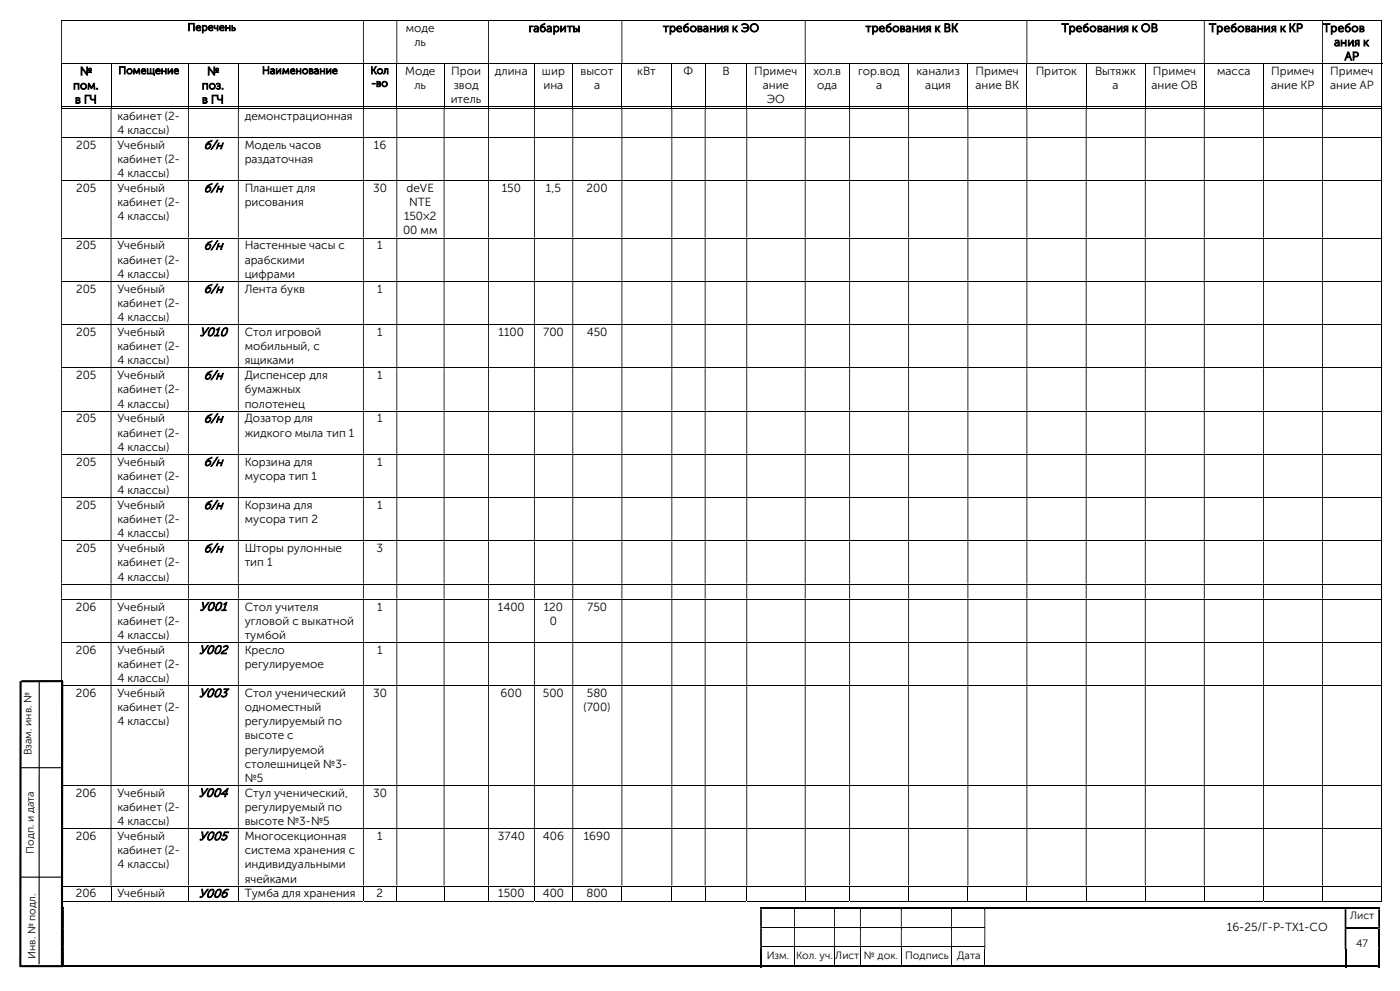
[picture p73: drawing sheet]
<svg xmlns="http://www.w3.org/2000/svg" width="420mm" height="297mm" viewBox="0 0 420 297" stroke-linecap="round" stroke-linejoin="round" font-family="sans-serif">
<defs><g id="words">
<g font-size="3.7">
<text x="61.1" y="44.6">б/н</text>
<text x="61.1" y="57.6">б/н</text>
<text x="61.1" y="74.8">б/н</text>
<text x="61.1" y="87.8">б/н</text>
<text x="59.8" y="100.7">У010</text>
<text x="61.1" y="113.7">б/н</text>
<text x="61.1" y="126.6">б/н</text>
<text x="61.1" y="139.6">б/н</text>
<text x="61.1" y="152.6">б/н</text>
<text x="61.1" y="165.5">б/н</text>
<text x="59.8" y="183">У001</text>
<text x="59.6" y="196">У002</text>
<text x="59.6" y="208.9">У003</text>
<text x="59.6" y="238.8">У004</text>
<text x="59.6" y="251.8">У005</text>
<text x="59.6" y="269">У006</text>
</g>
<g font-size="3.5">
<text x="121.8" y="9.6">моде</text>
<text x="158.6" y="9.6">габариты</text>
<text x="198.9" y="9.6">требования к ЭО</text>
<text x="259.7" y="9.6">требования к ВК</text>
<text x="318.5" y="9.6">Требования к ОВ</text>
<text x="362.7" y="9.6">Требования к КР</text>
<text x="396.9" y="9.6">Требов</text>
<text x="124.3" y="13.8">ль</text>
<text x="400.2" y="13.8">ания к</text>
<text x="24" y="22.5">№</text>
<text x="62.1" y="22.5">№</text>
<text x="121.5" y="22.5">Моде</text>
<text x="135.4" y="22.5">Прои</text>
<text x="148.5" y="22.5">длина</text>
<text x="162.6" y="22.5">шир</text>
<text x="174.2" y="22.5">высот</text>
<text x="191.2" y="22.5">кВт</text>
<text x="205.1" y="22.5">Ф</text>
<text x="216.7" y="22.5">В</text>
<text x="226.2" y="22.5">Примеч</text>
<text x="244" y="22.5">хол.в</text>
<text x="257.4" y="22.5">гор.вод</text>
<text x="275" y="22.5">канализ</text>
<text x="292.7" y="22.5">Примеч</text>
<text x="310.7" y="22.5">Приток</text>
<text x="328.5" y="22.5">Вытяжк</text>
<text x="345.9" y="22.5">Примеч</text>
<text x="365.1" y="22.5">масса</text>
<text x="381.3" y="22.5">Примеч</text>
<text x="399.1" y="22.5">Примеч</text>
<text x="403.4" y="18">АР</text>
<text x="21.9" y="26.8">пом.</text>
<text x="60.5" y="26.8">поз.</text>
<text x="124.3" y="26.8">ль</text>
<text x="136.1" y="26.8">звод</text>
<text x="163" y="26.8">ина</text>
<text x="178.2" y="26.8">а</text>
<text x="228.8" y="26.8">ание</text>
<text x="245.2" y="26.8">ода</text>
<text x="262.8" y="26.8">а</text>
<text x="277.6" y="26.8">ация</text>
<text x="292.7" y="26.8">ание ВК</text>
<text x="333.8" y="26.8">а</text>
<text x="345.4" y="26.8">ание ОВ</text>
<text x="381.3" y="26.8">ание КР</text>
<text x="399" y="26.8">ание АР</text>
<text x="22.5" y="31">в ГЧ</text>
<text x="35.2" y="35.9">кабинет (2-</text>
<text x="60.6" y="31">в ГЧ</text>
<text x="73.4" y="35.9">демонстрационная</text>
<text x="135.2" y="31">итель</text>
<text x="230" y="31">ЭО</text>
<text x="35.2" y="40.1">4 классы)</text>
<text x="22.8" y="44.6">205</text>
<text x="35.2" y="44.6">Учебный</text>
<text x="73.4" y="44.6">Модель часов</text>
<text x="112.1" y="44.6">16</text>
<text x="35.2" y="48.9">кабинет (2-</text>
<text x="35.2" y="53.1">4 классы)</text>
<text x="73.4" y="48.9">раздаточная</text>
<text x="22.8" y="57.6">205</text>
<text x="35.2" y="57.6">Учебный</text>
<text x="73.4" y="57.6">Планшет для</text>
<text x="111.9" y="57.6">30</text>
<text x="122" y="57.6">deVE</text>
<text x="150.5" y="57.6">150</text>
<text x="163.8" y="57.6">1,5</text>
<text x="176" y="57.6">200</text>
<text x="35.2" y="61.8">кабинет (2-</text>
<text x="73.4" y="61.8">рисования</text>
<text x="122.7" y="61.8">NTE</text>
<text x="35.2" y="66">4 классы)</text>
<text x="120.9" y="70.3">00 мм</text>
<text x="121.2" y="66">150×2</text>
<text x="22.8" y="74.8">205</text>
<text x="35.2" y="74.8">Учебный</text>
<text x="73.4" y="74.8">Настенные часы с</text>
<text x="113.2" y="74.8">1</text>
<text x="35.2" y="79">кабинет (2-</text>
<text x="35.2" y="83.2">4 классы)</text>
<text x="73.4" y="79">арабскими</text>
<text x="73.4" y="83.2">цифрами</text>
<text x="22.8" y="87.8">205</text>
<text x="35.2" y="87.8">Учебный</text>
<text x="73.4" y="87.8">Лента букв</text>
<text x="113.2" y="87.8">1</text>
<text x="35.2" y="92">кабинет (2-</text>
<text x="22.8" y="100.7">205</text>
<text x="35.2" y="100.7">Учебный</text>
<text x="35.2" y="96.2">4 классы)</text>
<text x="73.4" y="100.7">Стол игровой</text>
<text x="113.2" y="100.7">1</text>
<text x="149.6" y="100.7">1100</text>
<text x="163" y="100.7">700</text>
<text x="176" y="100.7">450</text>
<text x="35.2" y="104.9">кабинет (2-</text>
<text x="73.4" y="104.9">мобильный, с</text>
<text x="22.8" y="113.7">205</text>
<text x="35.2" y="113.7">Учебный</text>
<text x="35.2" y="109.2">4 классы)</text>
<text x="73.4" y="109.2">ящиками</text>
<text x="73.4" y="113.7">Диспенсер для</text>
<text x="113.2" y="113.7">1</text>
<text x="35.2" y="117.9">кабинет (2-</text>
<text x="73.4" y="117.9">бумажных</text>
<text x="35.2" y="122.1">4 классы)</text>
<text x="73.4" y="122.1">полотенец</text>
<text x="22.8" y="126.6">205</text>
<text x="35.2" y="126.6">Учебный</text>
<text x="35.2" y="130.9">кабинет (2-</text>
<text x="73.4" y="126.6">Дозатор для</text>
<text x="73.4" y="130.9">жидкого мыла тип 1</text>
<text x="113.2" y="126.6">1</text>
<text x="35.2" y="135.1">4 классы)</text>
<text x="22.8" y="139.6">205</text>
<text x="35.2" y="139.6">Учебный</text>
<text x="35.2" y="143.8">кабинет (2-</text>
<text x="73.4" y="139.6">Корзина для</text>
<text x="73.4" y="143.8">мусора тип 1</text>
<text x="113.2" y="139.6">1</text>
<text x="35.2" y="148.1">4 классы)</text>
<text x="22.8" y="152.6">205</text>
<text x="35.2" y="152.6">Учебный</text>
<text x="73.4" y="152.6">Корзина для</text>
<text x="113.2" y="152.6">1</text>
<text x="35.2" y="156.8">кабинет (2-</text>
<text x="35.2" y="161">4 классы)</text>
<text x="73.4" y="156.8">мусора тип 2</text>
<text x="22.8" y="165.5">205</text>
<text x="35.2" y="165.5">Учебный</text>
<text x="73.4" y="165.5">Шторы рулонные</text>
<text x="113" y="165.5">3</text>
<text x="35.2" y="169.8">кабинет (2-</text>
<text x="35.2" y="174">4 классы)</text>
<text x="73.4" y="169.8">тип 1</text>
<text x="22.7" y="183">206</text>
<text x="35.2" y="183">Учебный</text>
<text x="73.4" y="183">Стол учителя</text>
<text x="113.2" y="183">1</text>
<text x="149.4" y="183">1400</text>
<text x="163.1" y="183">120</text>
<text x="176.1" y="183">750</text>
<text x="35.2" y="187.2">кабинет (2-</text>
<text x="35.2" y="191.5">4 классы)</text>
<text x="73.4" y="187.2">угловой с выкатной</text>
<text x="73.4" y="191.5">тумбой</text>
<text x="165" y="187.2">0</text>
<text x="22.7" y="196">206</text>
<text x="35.2" y="196">Учебный</text>
<text x="73.4" y="196">Кресло</text>
<text x="113.2" y="196">1</text>
<text x="35.2" y="200.2">кабинет (2-</text>
<text x="73.4" y="200.2">регулируемое</text>
<text x="22.7" y="208.9">206</text>
<text x="35.2" y="208.9">Учебный</text>
<text x="35.2" y="204.4">4 классы)</text>
<text x="73.4" y="208.9">Стол ученический</text>
<text x="111.9" y="208.9">30</text>
<text x="150.2" y="208.9">600</text>
<text x="162.9" y="208.9">500</text>
<text x="176.1" y="208.9">580</text>
<text x="35.2" y="213.1">кабинет (2-</text>
<text x="73.4" y="213.1">одноместный</text>
<text x="175" y="213.1">(700)</text>
<text x="35.2" y="217.4">4 классы)</text>
<text x="73.4" y="217.4">регулируемый по</text>
<text x="73.4" y="221.6">высоте с</text>
<text x="73.4" y="225.8">регулируемой</text>
<text x="73.4" y="230.1">столешницей №3-</text>
<text x="22.7" y="238.8">206</text>
<text x="35.2" y="238.8">Учебный</text>
<text x="73.4" y="234.3">№5</text>
<text x="73.4" y="238.8">Стул ученический,</text>
<text x="111.9" y="238.8">30</text>
<text x="35.2" y="243">кабинет (2-</text>
<text x="73.4" y="243">регулируемый по</text>
<text x="22.7" y="251.8">206</text>
<text x="35.2" y="251.8">Учебный</text>
<text x="35.2" y="247.3">4 классы)</text>
<text x="73.4" y="247.3">высоте №3-№5</text>
<text x="73.4" y="251.8">Многосекционная</text>
<text x="113.2" y="251.8">1</text>
<text x="149.4" y="251.8">3740</text>
<text x="162.9" y="251.8">406</text>
<text x="175.1" y="251.8">1690</text>
<text x="35.2" y="256">кабинет (2-</text>
<text x="73.4" y="256">система хранения с</text>
<text x="35.2" y="260.3">4 классы)</text>
<text x="73.4" y="260.3">индивидуальными</text>
<text x="22.7" y="269">206</text>
<text x="35.2" y="269">Учебный</text>
<text x="73.4" y="264.5">ячейками</text>
<text x="73.4" y="269">Тумба для хранения</text>
<text x="113" y="269">2</text>
<text x="149.4" y="269">1500</text>
<text x="162.8" y="269">400</text>
<text x="175.9" y="269">800</text>
<text x="368" y="279">16-25/Г-Р-ТХ1-СО</text>
</g>
<g font-size="3.2">
<text x="56.3" y="9.2">Перечень</text>
<text x="35.5" y="22.2">Помещение</text>
<text x="78.6" y="22.2">Наименование</text>
<text x="111.1" y="22.2">Кол</text>
<text x="111.4" y="26">-во</text>
<text x="9.5" y="226.4" transform="rotate(-90 9.5 226.4)">Взам. инв. №</text>
<text x="10.2" y="255.9" transform="rotate(-90 10.2 255.9)">Подп. и дата</text>
<text x="405" y="275.5">Лист</text>
<text x="10.6" y="287.4" transform="rotate(-90 10.6 287.4)">Инв. № подл.</text>
<text x="230" y="287.4">Изм.</text>
<text x="238.8" y="287.4">Кол. уч.</text>
<text x="250.6" y="287.4">Лист</text>
<text x="259.2" y="287.4">№ док.</text>
<text x="271.6" y="287.4">Подпись</text>
<text x="287.1" y="287.4">Дата</text>
<text x="406.9" y="283.8">47</text>
</g>
</g></defs>
<g fill="none" stroke="#000" stroke-width=".3">
<path d="M18.3 6.1h396.1M18.3 19.1h396.4M18.5 19.2v13M33.3 19.2v13M56.5 19.2v13M71.5 19.2v13M109 19.2v13M119 19.2v13M133.2 19.2v13M146.6 19.2v13M160.3 19.2v13M171.8 19.2v13"/>
<path d="M186.6 19.2v13M201.5 19.2v13M211.5 19.2v13M224 19.2v13M241.6 19.2v13M254.9 19.2v13M272.6 19.2v13M290.4 19.2v13M308.1 19.2v13M325.8 19.2v13M343.6 19.2v13M361.3 19.2v13"/>
<path d="M379.1 19.2v13M396.7 19.2v13M414.5 6.3v12.7M414.5 19.2v13M18.3 32h14.9M18.3 32.4h396.1M33.4 32h23M56.6 32h14.8M71.6 32h37.3M109.1 32h9.8M119.2 32h13.9M133.3 32h13.1"/>
<path d="M146.7 32h13.5M160.4 32h11.3M172 32h14.4M186.7 32h14.7M201.7 32h9.7M211.7 32h12.2M224.2 32h17.2M241.7 32h13.1M255 32h17.5M272.7 32h17.5M290.5 32h17.4M308.2 32h17.5"/>
<path d="M326 32h17.5M343.7 32h17.4M361.4 32h17.5M379.2 32h17.4M396.9 32h17.5M414.5 32.6v8.5M18.3 41.2h396.1M18.3 54.1h396.1M414.5 41.3v12.7M414.5 54.3v16.9M18.3 71.3h396.1M414.5 71.5v12.7"/>
<path d="M18.3 84.3h396.1M18.3 97.3h396.1M414.5 84.4v12.8M414.5 97.4v12.7M18.3 110.2h396.1M414.5 110.4v12.7M18.3 123.2h396.1M18.3 136.1h396.1M414.5 123.3v12.7M414.5 136.3v12.7M18.3 149.1h396.1M414.5 149.3v12.7"/>
<path d="M18.3 162.1h396.1M18.3 175h396.1M18.3 179.5h396.1M414.5 162.2v12.7M414.5 175.2v4.2M414.5 179.7v12.7M18.3 192.5h396.1M414.5 192.7v12.7M18.3 205.5h396.1M414.5 205.6v29.6M18.3 235.4h396.1M414.5 235.5v12.7"/>
<path d="M18.3 248.3h396.1M414.5 248.5v16.9M18.3 265.6h396.1M18.3 270h14.9M18.5 265.7v4.5M33.3 265.7v4.5M33.4 270h23M56.5 265.7v4.5M56.6 270h14.8M71.5 265.7v4.5M71.6 270h37.3M109 265.7v4.5"/>
<path d="M109.1 270h9.8M119 265.7v4.5M119.2 270h13.9M133.2 265.7v4.5M133.3 270h13.1M146.6 265.7v4.5M146.7 270h13.5M160.3 265.7v4.5M160.4 270h11.3M171.8 265.7v4.5M172 270h14.4M186.6 265.7v4.5"/>
<path d="M186.7 270h14.7M201.5 265.7v4.5M201.7 270h9.7M211.5 265.7v4.5M211.7 270h12.2M224 265.7v4.5M224.2 270h17.2M228.6 277.9h9.6M238.5 277.9h11.7M241.6 265.7v4.5M241.7 270h13.1M250.5 277.9h7.5"/>
<path d="M254.9 265.7v4.5M255 270h17.5M258.2 277.9h12.1M270.5 277.9h14.8M272.6 265.7v4.5M272.7 270h17.5M285.6 277.9h9.7M290.4 265.7v4.5M290.5 270h17.4M308.1 265.7v4.5M308.2 270h17.5M325.8 265.7v4.5"/>
<path d="M326 270h17.5M343.6 265.7v4.5M343.7 270h17.4M361.3 265.7v4.5M361.4 270h17.5M379.1 265.7v4.5M379.2 270h17.4M396.7 265.7v4.5M396.9 270h17.5M414.5 265.7v4.5M228.6 283.8h9.6M238.3 284.4v5"/>
<path d="M238.5 283.8h11.7M250.4 284.4v5M250.5 283.8h7.5M258.1 284.4v5M258.2 283.8h12.1M270.4 284.4v5M270.5 283.8h14.8M285.5 284.4v5M285.6 283.8h9.7M295.4 284.4v5"/>
</g>
<g fill="#000">
<path d="M414.4 6h.3v.3h-.3zM18.3 6.3h.3v12.7h-.3zM108.9 6.3h.2v12.7h-.2zM118.9 6.3h.3v12.7h-.3zM146.4 6.3h.3v12.7h-.3zM186.4 6.3h.3v12.7h-.3zM241.4 6.3h.3v12.7h-.3zM307.9 6.3h.3v12.7h-.3zM361.1 6.3h.3v12.7h-.3zM396.6 6.3h.3v12.7h-.3z" fill-rule="evenodd"/>
<path d="M414.4 32.3h.3v.3h-.3zM18.3 32.6h.3v8.5h-.3zM33.2 32.6h.2v8.5h-.2zM56.4 32.6h.2v8.5h-.2zM71.4 32.6h.2v8.5h-.2zM108.9 32.6h.2v8.5h-.2zM118.9 32.6h.3v8.5h-.3zM133.1 32.6h.2v8.5h-.2zM146.4 32.6h.3v8.5h-.3zM160.2 32.6h.2v8.5h-.2zM171.7 32.6h.3v8.5h-.3zM186.4 32.6h.3v8.5h-.3zM201.4 32.6h.3v8.5h-.3zM211.4 32.6h.3v8.5h-.3zM223.9 32.6h.3v8.5h-.3zM241.4 32.6h.3v8.5h-.3zM254.8 32.6h.2v8.5h-.2zM272.5 32.6h.2v8.5h-.2zM290.2 32.6h.3v8.5h-.3zM307.9 32.6h.3v8.5h-.3zM325.7 32.6h.3v8.5h-.3zM343.5 32.6h.2v8.5h-.2zM361.1 32.6h.3v8.5h-.3zM378.9 32.6h.3v8.5h-.3zM396.6 32.6h.3v8.5h-.3z" fill-rule="evenodd"/>
<path d="M414.4 41.1h.3v.2h-.3zM18.3 41.3h.3v12.7h-.3zM33.2 41.3h.2v12.7h-.2zM56.4 41.3h.2v12.7h-.2zM71.4 41.3h.2v12.7h-.2zM108.9 41.3h.2v12.7h-.2zM118.9 41.3h.3v12.7h-.3zM133.1 41.3h.2v12.7h-.2zM146.4 41.3h.3v12.7h-.3zM160.2 41.3h.2v12.7h-.2zM171.7 41.3h.3v12.7h-.3zM186.4 41.3h.3v12.7h-.3zM201.4 41.3h.3v12.7h-.3zM211.4 41.3h.3v12.7h-.3zM223.9 41.3h.3v12.7h-.3zM241.4 41.3h.3v12.7h-.3zM254.8 41.3h.2v12.7h-.2zM272.5 41.3h.2v12.7h-.2zM290.2 41.3h.3v12.7h-.3zM307.9 41.3h.3v12.7h-.3zM325.7 41.3h.3v12.7h-.3zM343.5 41.3h.2v12.7h-.2zM361.1 41.3h.3v12.7h-.3zM378.9 41.3h.3v12.7h-.3zM396.6 41.3h.3v12.7h-.3z" fill-rule="evenodd"/>
<path d="M414.4 54h.3v.3h-.3zM18.3 54.3h.3v16.9h-.3zM33.2 54.3h.2v16.9h-.2zM56.4 54.3h.2v16.9h-.2zM71.4 54.3h.2v16.9h-.2zM108.9 54.3h.2v16.9h-.2zM118.9 54.3h.3v16.9h-.3zM133.1 54.3h.2v16.9h-.2zM146.4 54.3h.3v16.9h-.3zM160.2 54.3h.2v16.9h-.2zM171.7 54.3h.3v16.9h-.3zM186.4 54.3h.3v16.9h-.3zM201.4 54.3h.3v16.9h-.3zM211.4 54.3h.3v16.9h-.3zM223.9 54.3h.3v16.9h-.3zM241.4 54.3h.3v16.9h-.3zM254.8 54.3h.2v16.9h-.2zM272.5 54.3h.2v16.9h-.2zM290.2 54.3h.3v16.9h-.3zM307.9 54.3h.3v16.9h-.3zM325.7 54.3h.3v16.9h-.3zM343.5 54.3h.2v16.9h-.2zM361.1 54.3h.3v16.9h-.3zM378.9 54.3h.3v16.9h-.3zM396.6 54.3h.3v16.9h-.3z" fill-rule="evenodd"/>
<path d="M414.4 71.2h.3v.3h-.3zM18.3 71.5h.3v12.7h-.3zM33.2 71.5h.2v12.7h-.2zM56.4 71.5h.2v12.7h-.2zM71.4 71.5h.2v12.7h-.2zM108.9 71.5h.2v12.7h-.2zM118.9 71.5h.3v12.7h-.3zM133.1 71.5h.2v12.7h-.2zM146.4 71.5h.3v12.7h-.3zM160.2 71.5h.2v12.7h-.2zM171.7 71.5h.3v12.7h-.3zM186.4 71.5h.3v12.7h-.3zM201.4 71.5h.3v12.7h-.3zM211.4 71.5h.3v12.7h-.3zM223.9 71.5h.3v12.7h-.3zM241.4 71.5h.3v12.7h-.3zM254.8 71.5h.2v12.7h-.2zM272.5 71.5h.2v12.7h-.2zM290.2 71.5h.3v12.7h-.3zM307.9 71.5h.3v12.7h-.3zM325.7 71.5h.3v12.7h-.3zM343.5 71.5h.2v12.7h-.2zM361.1 71.5h.3v12.7h-.3zM378.9 71.5h.3v12.7h-.3zM396.6 71.5h.3v12.7h-.3z" fill-rule="evenodd"/>
<path d="M414.4 84.2h.3v.2h-.3zM18.3 84.4h.3v12.8h-.3zM33.2 84.4h.2v12.8h-.2zM56.4 84.4h.2v12.8h-.2zM71.4 84.4h.2v12.8h-.2zM108.9 84.4h.2v12.8h-.2zM118.9 84.4h.3v12.8h-.3zM133.1 84.4h.2v12.8h-.2zM146.4 84.4h.3v12.8h-.3zM160.2 84.4h.2v12.8h-.2zM171.7 84.4h.3v12.8h-.3zM186.4 84.4h.3v12.8h-.3zM201.4 84.4h.3v12.8h-.3zM211.4 84.4h.3v12.8h-.3zM223.9 84.4h.3v12.8h-.3zM241.4 84.4h.3v12.8h-.3zM254.8 84.4h.2v12.8h-.2zM272.5 84.4h.2v12.8h-.2zM290.2 84.4h.3v12.8h-.3zM307.9 84.4h.3v12.8h-.3zM325.7 84.4h.3v12.8h-.3zM343.5 84.4h.2v12.8h-.2zM361.1 84.4h.3v12.8h-.3zM378.9 84.4h.3v12.8h-.3zM396.6 84.4h.3v12.8h-.3z" fill-rule="evenodd"/>
<path d="M414.4 97.2h.3v.2h-.3zM18.3 97.4h.3v12.7h-.3zM33.2 97.4h.2v12.7h-.2zM56.4 97.4h.2v12.7h-.2zM71.4 97.4h.2v12.7h-.2zM108.9 97.4h.2v12.7h-.2zM118.9 97.4h.3v12.7h-.3zM133.1 97.4h.2v12.7h-.2zM146.4 97.4h.3v12.7h-.3zM160.2 97.4h.2v12.7h-.2zM171.7 97.4h.3v12.7h-.3zM186.4 97.4h.3v12.7h-.3zM201.4 97.4h.3v12.7h-.3zM211.4 97.4h.3v12.7h-.3zM223.9 97.4h.3v12.7h-.3zM241.4 97.4h.3v12.7h-.3zM254.8 97.4h.2v12.7h-.2zM272.5 97.4h.2v12.7h-.2zM290.2 97.4h.3v12.7h-.3zM307.9 97.4h.3v12.7h-.3zM325.7 97.4h.3v12.7h-.3zM343.5 97.4h.2v12.7h-.2zM361.1 97.4h.3v12.7h-.3zM378.9 97.4h.3v12.7h-.3zM396.6 97.4h.3v12.7h-.3z" fill-rule="evenodd"/>
<path d="M414.4 110.1h.3v.3h-.3zM18.3 110.4h.3v12.7h-.3zM33.2 110.4h.2v12.7h-.2zM56.4 110.4h.2v12.7h-.2zM71.4 110.4h.2v12.7h-.2zM108.9 110.4h.2v12.7h-.2zM118.9 110.4h.3v12.7h-.3zM133.1 110.4h.2v12.7h-.2zM146.4 110.4h.3v12.7h-.3zM160.2 110.4h.2v12.7h-.2zM171.7 110.4h.3v12.7h-.3zM186.4 110.4h.3v12.7h-.3zM201.4 110.4h.3v12.7h-.3zM211.4 110.4h.3v12.7h-.3zM223.9 110.4h.3v12.7h-.3zM241.4 110.4h.3v12.7h-.3zM254.8 110.4h.2v12.7h-.2zM272.5 110.4h.2v12.7h-.2zM290.2 110.4h.3v12.7h-.3zM307.9 110.4h.3v12.7h-.3zM325.7 110.4h.3v12.7h-.3zM343.5 110.4h.2v12.7h-.2zM361.1 110.4h.3v12.7h-.3zM378.9 110.4h.3v12.7h-.3zM396.6 110.4h.3v12.7h-.3z" fill-rule="evenodd"/>
<path d="M414.4 123.1h.3v.2h-.3zM18.3 123.3h.3v12.7h-.3zM33.2 123.3h.2v12.7h-.2zM56.4 123.3h.2v12.7h-.2zM71.4 123.3h.2v12.7h-.2zM108.9 123.3h.2v12.7h-.2zM118.9 123.3h.3v12.7h-.3zM133.1 123.3h.2v12.7h-.2zM146.4 123.3h.3v12.7h-.3zM160.2 123.3h.2v12.7h-.2zM171.7 123.3h.3v12.7h-.3zM186.4 123.3h.3v12.7h-.3zM201.4 123.3h.3v12.7h-.3zM211.4 123.3h.3v12.7h-.3zM223.9 123.3h.3v12.7h-.3zM241.4 123.3h.3v12.7h-.3zM254.8 123.3h.2v12.7h-.2zM272.5 123.3h.2v12.7h-.2zM290.2 123.3h.3v12.7h-.3zM307.9 123.3h.3v12.7h-.3zM325.7 123.3h.3v12.7h-.3zM343.5 123.3h.2v12.7h-.2zM361.1 123.3h.3v12.7h-.3zM378.9 123.3h.3v12.7h-.3zM396.6 123.3h.3v12.7h-.3z" fill-rule="evenodd"/>
<path d="M414.4 136h.3v.3h-.3zM18.3 136.3h.3v12.7h-.3zM33.2 136.3h.2v12.7h-.2zM56.4 136.3h.2v12.7h-.2zM71.4 136.3h.2v12.7h-.2zM108.9 136.3h.2v12.7h-.2zM118.9 136.3h.3v12.7h-.3zM133.1 136.3h.2v12.7h-.2zM146.4 136.3h.3v12.7h-.3zM160.2 136.3h.2v12.7h-.2zM171.7 136.3h.3v12.7h-.3zM186.4 136.3h.3v12.7h-.3zM201.4 136.3h.3v12.7h-.3zM211.4 136.3h.3v12.7h-.3zM223.9 136.3h.3v12.7h-.3zM241.4 136.3h.3v12.7h-.3zM254.8 136.3h.2v12.7h-.2zM272.5 136.3h.2v12.7h-.2zM290.2 136.3h.3v12.7h-.3zM307.9 136.3h.3v12.7h-.3zM325.7 136.3h.3v12.7h-.3zM343.5 136.3h.2v12.7h-.2zM361.1 136.3h.3v12.7h-.3zM378.9 136.3h.3v12.7h-.3zM396.6 136.3h.3v12.7h-.3z" fill-rule="evenodd"/>
<path d="M414.4 149h.3v.3h-.3zM18.3 149.3h.3v12.7h-.3zM33.2 149.3h.2v12.7h-.2zM56.4 149.3h.2v12.7h-.2zM71.4 149.3h.2v12.7h-.2zM108.9 149.3h.2v12.7h-.2zM118.9 149.3h.3v12.7h-.3zM133.1 149.3h.2v12.7h-.2zM146.4 149.3h.3v12.7h-.3zM160.2 149.3h.2v12.7h-.2zM171.7 149.3h.3v12.7h-.3zM186.4 149.3h.3v12.7h-.3zM201.4 149.3h.3v12.7h-.3zM211.4 149.3h.3v12.7h-.3zM223.9 149.3h.3v12.7h-.3zM241.4 149.3h.3v12.7h-.3zM254.8 149.3h.2v12.7h-.2zM272.5 149.3h.2v12.7h-.2zM290.2 149.3h.3v12.7h-.3zM307.9 149.3h.3v12.7h-.3zM325.7 149.3h.3v12.7h-.3zM343.5 149.3h.2v12.7h-.2zM361.1 149.3h.3v12.7h-.3zM378.9 149.3h.3v12.7h-.3zM396.6 149.3h.3v12.7h-.3z" fill-rule="evenodd"/>
<path d="M414.4 162h.3v.2h-.3zM18.3 162.2h.3v12.7h-.3zM33.2 162.2h.2v12.7h-.2zM56.4 162.2h.2v12.7h-.2zM71.4 162.2h.2v12.7h-.2zM108.9 162.2h.2v12.7h-.2zM118.9 162.2h.3v12.7h-.3zM133.1 162.2h.2v12.7h-.2zM146.4 162.2h.3v12.7h-.3zM160.2 162.2h.2v12.7h-.2zM171.7 162.2h.3v12.7h-.3zM186.4 162.2h.3v12.7h-.3zM201.4 162.2h.3v12.7h-.3zM211.4 162.2h.3v12.7h-.3zM223.9 162.2h.3v12.7h-.3zM241.4 162.2h.3v12.7h-.3zM254.8 162.2h.2v12.7h-.2zM272.5 162.2h.2v12.7h-.2zM290.2 162.2h.3v12.7h-.3zM307.9 162.2h.3v12.7h-.3zM325.7 162.2h.3v12.7h-.3zM343.5 162.2h.2v12.7h-.2zM361.1 162.2h.3v12.7h-.3zM378.9 162.2h.3v12.7h-.3zM396.6 162.2h.3v12.7h-.3z" fill-rule="evenodd"/>
<path d="M414.4 174.9h.3v.3h-.3zM18.3 175.2h.3v4.2h-.3zM33.2 175.2h.2v4.2h-.2zM56.4 175.2h.2v4.2h-.2zM71.4 175.2h.2v4.2h-.2zM108.9 175.2h.2v4.2h-.2zM118.9 175.2h.3v4.2h-.3zM133.1 175.2h.2v4.2h-.2zM146.4 175.2h.3v4.2h-.3zM160.2 175.2h.2v4.2h-.2zM171.7 175.2h.3v4.2h-.3zM186.4 175.2h.3v4.2h-.3zM201.4 175.2h.3v4.2h-.3zM211.4 175.2h.3v4.2h-.3zM223.9 175.2h.3v4.2h-.3zM241.4 175.2h.3v4.2h-.3zM254.8 175.2h.2v4.2h-.2zM272.5 175.2h.2v4.2h-.2zM290.2 175.2h.3v4.2h-.3zM307.9 175.2h.3v4.2h-.3zM325.7 175.2h.3v4.2h-.3zM343.5 175.2h.2v4.2h-.2zM361.1 175.2h.3v4.2h-.3zM378.9 175.2h.3v4.2h-.3zM396.6 175.2h.3v4.2h-.3z" fill-rule="evenodd"/>
<path d="M414.4 179.4h.3v.3h-.3zM18.3 179.7h.3v12.7h-.3zM33.2 179.7h.2v12.7h-.2zM56.4 179.7h.2v12.7h-.2zM71.4 179.7h.2v12.7h-.2zM108.9 179.7h.2v12.7h-.2zM118.9 179.7h.3v12.7h-.3zM133.1 179.7h.2v12.7h-.2zM146.4 179.7h.3v12.7h-.3zM160.2 179.7h.2v12.7h-.2zM171.7 179.7h.3v12.7h-.3zM186.4 179.7h.3v12.7h-.3zM201.4 179.7h.3v12.7h-.3zM211.4 179.7h.3v12.7h-.3zM223.9 179.7h.3v12.7h-.3zM241.4 179.7h.3v12.7h-.3zM254.8 179.7h.2v12.7h-.2zM272.5 179.7h.2v12.7h-.2zM290.2 179.7h.3v12.7h-.3zM307.9 179.7h.3v12.7h-.3zM325.7 179.7h.3v12.7h-.3zM343.5 179.7h.2v12.7h-.2zM361.1 179.7h.3v12.7h-.3zM378.9 179.7h.3v12.7h-.3zM396.6 179.7h.3v12.7h-.3z" fill-rule="evenodd"/>
<path d="M414.4 192.4h.3v.3h-.3zM18.3 192.7h.3v12.7h-.3zM33.2 192.7h.2v12.7h-.2zM56.4 192.7h.2v12.7h-.2zM71.4 192.7h.2v12.7h-.2zM108.9 192.7h.2v12.7h-.2zM118.9 192.7h.3v12.7h-.3zM133.1 192.7h.2v12.7h-.2zM146.4 192.7h.3v12.7h-.3zM160.2 192.7h.2v12.7h-.2zM171.7 192.7h.3v12.7h-.3zM186.4 192.7h.3v12.7h-.3zM201.4 192.7h.3v12.7h-.3zM211.4 192.7h.3v12.7h-.3zM223.9 192.7h.3v12.7h-.3zM241.4 192.7h.3v12.7h-.3zM254.8 192.7h.2v12.7h-.2zM272.5 192.7h.2v12.7h-.2zM290.2 192.7h.3v12.7h-.3zM307.9 192.7h.3v12.7h-.3zM325.7 192.7h.3v12.7h-.3zM343.5 192.7h.2v12.7h-.2zM361.1 192.7h.3v12.7h-.3zM378.9 192.7h.3v12.7h-.3zM396.6 192.7h.3v12.7h-.3z" fill-rule="evenodd"/>
<path d="M414.4 205.4h.3v.2h-.3zM18.3 205.6h.3v29.6h-.3zM33.2 205.6h.2v29.6h-.2zM56.4 205.6h.2v29.6h-.2zM71.4 205.6h.2v29.6h-.2zM108.9 205.6h.2v29.6h-.2zM118.9 205.6h.3v29.6h-.3zM133.1 205.6h.2v29.6h-.2zM146.4 205.6h.3v29.6h-.3zM160.2 205.6h.2v29.6h-.2zM171.7 205.6h.3v29.6h-.3zM186.4 205.6h.3v29.6h-.3zM201.4 205.6h.3v29.6h-.3zM211.4 205.6h.3v29.6h-.3zM223.9 205.6h.3v29.6h-.3zM241.4 205.6h.3v29.6h-.3zM254.8 205.6h.2v29.6h-.2zM272.5 205.6h.2v29.6h-.2zM290.2 205.6h.3v29.6h-.3zM307.9 205.6h.3v29.6h-.3zM325.7 205.6h.3v29.6h-.3zM343.5 205.6h.2v29.6h-.2zM361.1 205.6h.3v29.6h-.3zM378.9 205.6h.3v29.6h-.3zM396.6 205.6h.3v29.6h-.3z" fill-rule="evenodd"/>
<path d="M414.4 235.2h.3v.3h-.3zM18.3 235.5h.3v12.7h-.3zM33.2 235.5h.2v12.7h-.2zM56.4 235.5h.2v12.7h-.2zM71.4 235.5h.2v12.7h-.2zM108.9 235.5h.2v12.7h-.2zM118.9 235.5h.3v12.7h-.3zM133.1 235.5h.2v12.7h-.2zM146.4 235.5h.3v12.7h-.3zM160.2 235.5h.2v12.7h-.2zM171.7 235.5h.3v12.7h-.3zM186.4 235.5h.3v12.7h-.3zM201.4 235.5h.3v12.7h-.3zM211.4 235.5h.3v12.7h-.3zM223.9 235.5h.3v12.7h-.3zM241.4 235.5h.3v12.7h-.3zM254.8 235.5h.2v12.7h-.2zM272.5 235.5h.2v12.7h-.2zM290.2 235.5h.3v12.7h-.3zM307.9 235.5h.3v12.7h-.3zM325.7 235.5h.3v12.7h-.3zM343.5 235.5h.2v12.7h-.2zM361.1 235.5h.3v12.7h-.3zM378.9 235.5h.3v12.7h-.3zM396.6 235.5h.3v12.7h-.3z" fill-rule="evenodd"/>
<path d="M414.4 248.2h.3v.3h-.3zM18.3 248.5h.3v16.9h-.3zM33.2 248.5h.2v16.9h-.2zM56.4 248.5h.2v16.9h-.2zM71.4 248.5h.2v16.9h-.2zM108.9 248.5h.2v16.9h-.2zM118.9 248.5h.3v16.9h-.3zM133.1 248.5h.2v16.9h-.2zM146.4 248.5h.3v16.9h-.3zM160.2 248.5h.2v16.9h-.2zM171.7 248.5h.3v16.9h-.3zM186.4 248.5h.3v16.9h-.3zM201.4 248.5h.3v16.9h-.3zM211.4 248.5h.3v16.9h-.3zM223.9 248.5h.3v16.9h-.3zM241.4 248.5h.3v16.9h-.3zM254.8 248.5h.2v16.9h-.2zM272.5 248.5h.2v16.9h-.2zM290.2 248.5h.3v16.9h-.3zM307.9 248.5h.3v16.9h-.3zM325.7 248.5h.3v16.9h-.3zM343.5 248.5h.2v16.9h-.2zM361.1 248.5h.3v16.9h-.3zM378.9 248.5h.3v16.9h-.3zM396.6 248.5h.3v16.9h-.3z" fill-rule="evenodd"/>
<path d="M18.8 272.5h.4v5.3h-.4zM228 272.5h.6v5.3h-.6zM238.2 272.5h.3v5.3h-.3zM250.2 272.5h.3v5.3h-.3zM258 272.5h.2v5.3h-.2zM270.3 272.5h.2v5.3h-.2zM285.3 272.5h.3v5.3h-.3zM295.3 272.5h.3v5.3h-.3zM403.4 272.5h.5v5.3h-.5zM413.5 272.5h.5v5.3h-.5z" fill-rule="evenodd"/>
<path d="M18.8 277.8h.4v.5h-.4zM228 277.8h.6v.5h-.6z" fill-rule="evenodd"/>
<path d="M228 271.9h.6v.6h-.6z" fill-rule="evenodd"/>
<path d="M238.2 271.9h12v.6h-12z" fill-rule="evenodd"/>
<path d="M250.2 271.9h7.8v.6h-7.8z" fill-rule="evenodd"/>
<path d="M258 271.9h12.3v.6h-12.3z" fill-rule="evenodd"/>
<path d="M270.3 271.9h15v.6h-15z" fill-rule="evenodd"/>
<path d="M285.3 271.9h10v.6h-10z" fill-rule="evenodd"/>
<path d="M295.3 271.9h108.1v.6h-108.1z" fill-rule="evenodd"/>
<path d="M295.3 277.8h.3v.5h-.3zM403.4 277.8h.5v.5h-.5z" fill-rule="evenodd"/>
<path d="M403.4 271.9h.5v.6h-.5z" fill-rule="evenodd"/>
<path d="M413.5 271.9h.5v.6h-.5z" fill-rule="evenodd"/>
<path d="M413.5 277.8h.5v.5h-.5zM18.8 278.3h.4v5.3h-.4zM228 278.3h.6v5.3h-.6zM238.2 278.3h.3v5.3h-.3zM250.2 278.3h.3v5.3h-.3zM258 278.3h.2v5.3h-.2zM270.3 278.3h.2v5.3h-.2zM285.3 278.3h.3v5.3h-.3zM295.3 278.3h.3v5.3h-.3zM403.4 278.3h.5v5.3h-.5z" fill-rule="evenodd"/>
<path d="M18.8 283.6h.4v.8h-.4zM228 283.6h.6v.8h-.6z" fill-rule="evenodd"/>
<path d="M228 284.4h.6v5.5h-.6z" fill-rule="evenodd"/>
<path d="M238.2 289.4h12v.5h-12z" fill-rule="evenodd"/>
<path d="M250.2 289.4h7.8v.5h-7.8z" fill-rule="evenodd"/>
<path d="M258 289.4h12.3v.5h-12.3z" fill-rule="evenodd"/>
<path d="M270.3 289.4h15v.5h-15z" fill-rule="evenodd"/>
<path d="M285.3 289.4h10v.5h-10z" fill-rule="evenodd"/>
<path d="M295.3 283.6h.3v.8h-.3zM403.4 283.6h.5v.8h-.5zM413.5 283.6h.5v.8h-.5zM18.8 284.4h.4v5h-.4z" fill-rule="evenodd"/>
<path d="M295.3 289.4h108.1v.5h-108.1z" fill-rule="evenodd"/>
<path d="M403.4 284.4h.5v5.5h-.5z" fill-rule="evenodd"/>
<path d="M413.5 284.4h.5v5.5h-.5z" fill-rule="evenodd"/>
</g>
<g fill="#000">
<path d="M414.4 31.9h.3v.3h-.3zM18.8 271.9h.4v.6h-.4zM228.6 271.9h9.6v.6h-9.6zM238.2 272.5h.3zM238.2 277.8h.3v.5h-.3zM250.2 272.5h.3zM250.2 277.8h.3v.5h-.3zM258 272.5h.2zM258 277.8h.2v.5h-.2zM270.3 272.5h.2zM270.3 277.8h.2v.5h-.2zM285.3 272.5h.3z"/>
<path d="M285.3 277.8h.3v.5h-.3zM295.3 272.5h.3zM403.9 271.9h9.6v.6h-9.6zM403.9 277.8h9.6v.5h-9.6zM413.5 278.3h.5v5.3h-.5zM414.4 265.4h.3v.3h-.3zM414.4 269.9h.3v.3h-.3zM18.8 289.4h209.2v.5h-209.2zM228.6 289.4h9.6v.5h-9.6zM238.2 283.6h.3v.8h-.3zM250.2 283.6h.3v.8h-.3zM258 283.6h.2v.8h-.2z"/>
<path d="M270.3 283.6h.2v.8h-.2zM285.3 283.6h.3v.8h-.3zM403.9 289.4h9.6v.5h-9.6zM413.5 289.4h.5v.5h-.5z"/>
</g>
<path d="M6.2 204.1l-.1 85.7M18.7 204.1l-.1 85.7M18.9 204.1l-12.5 .1M6.1 289.6h12.8" fill="none" stroke="#000" stroke-width=".64" stroke-linecap="butt"/>
<path d="M11.8 204.1l-.1 84.9M6 230.1h12.6M6 262.9h12.4" fill="none" stroke="#000" stroke-width=".34"/>
<use href="#words"/>
</svg>
